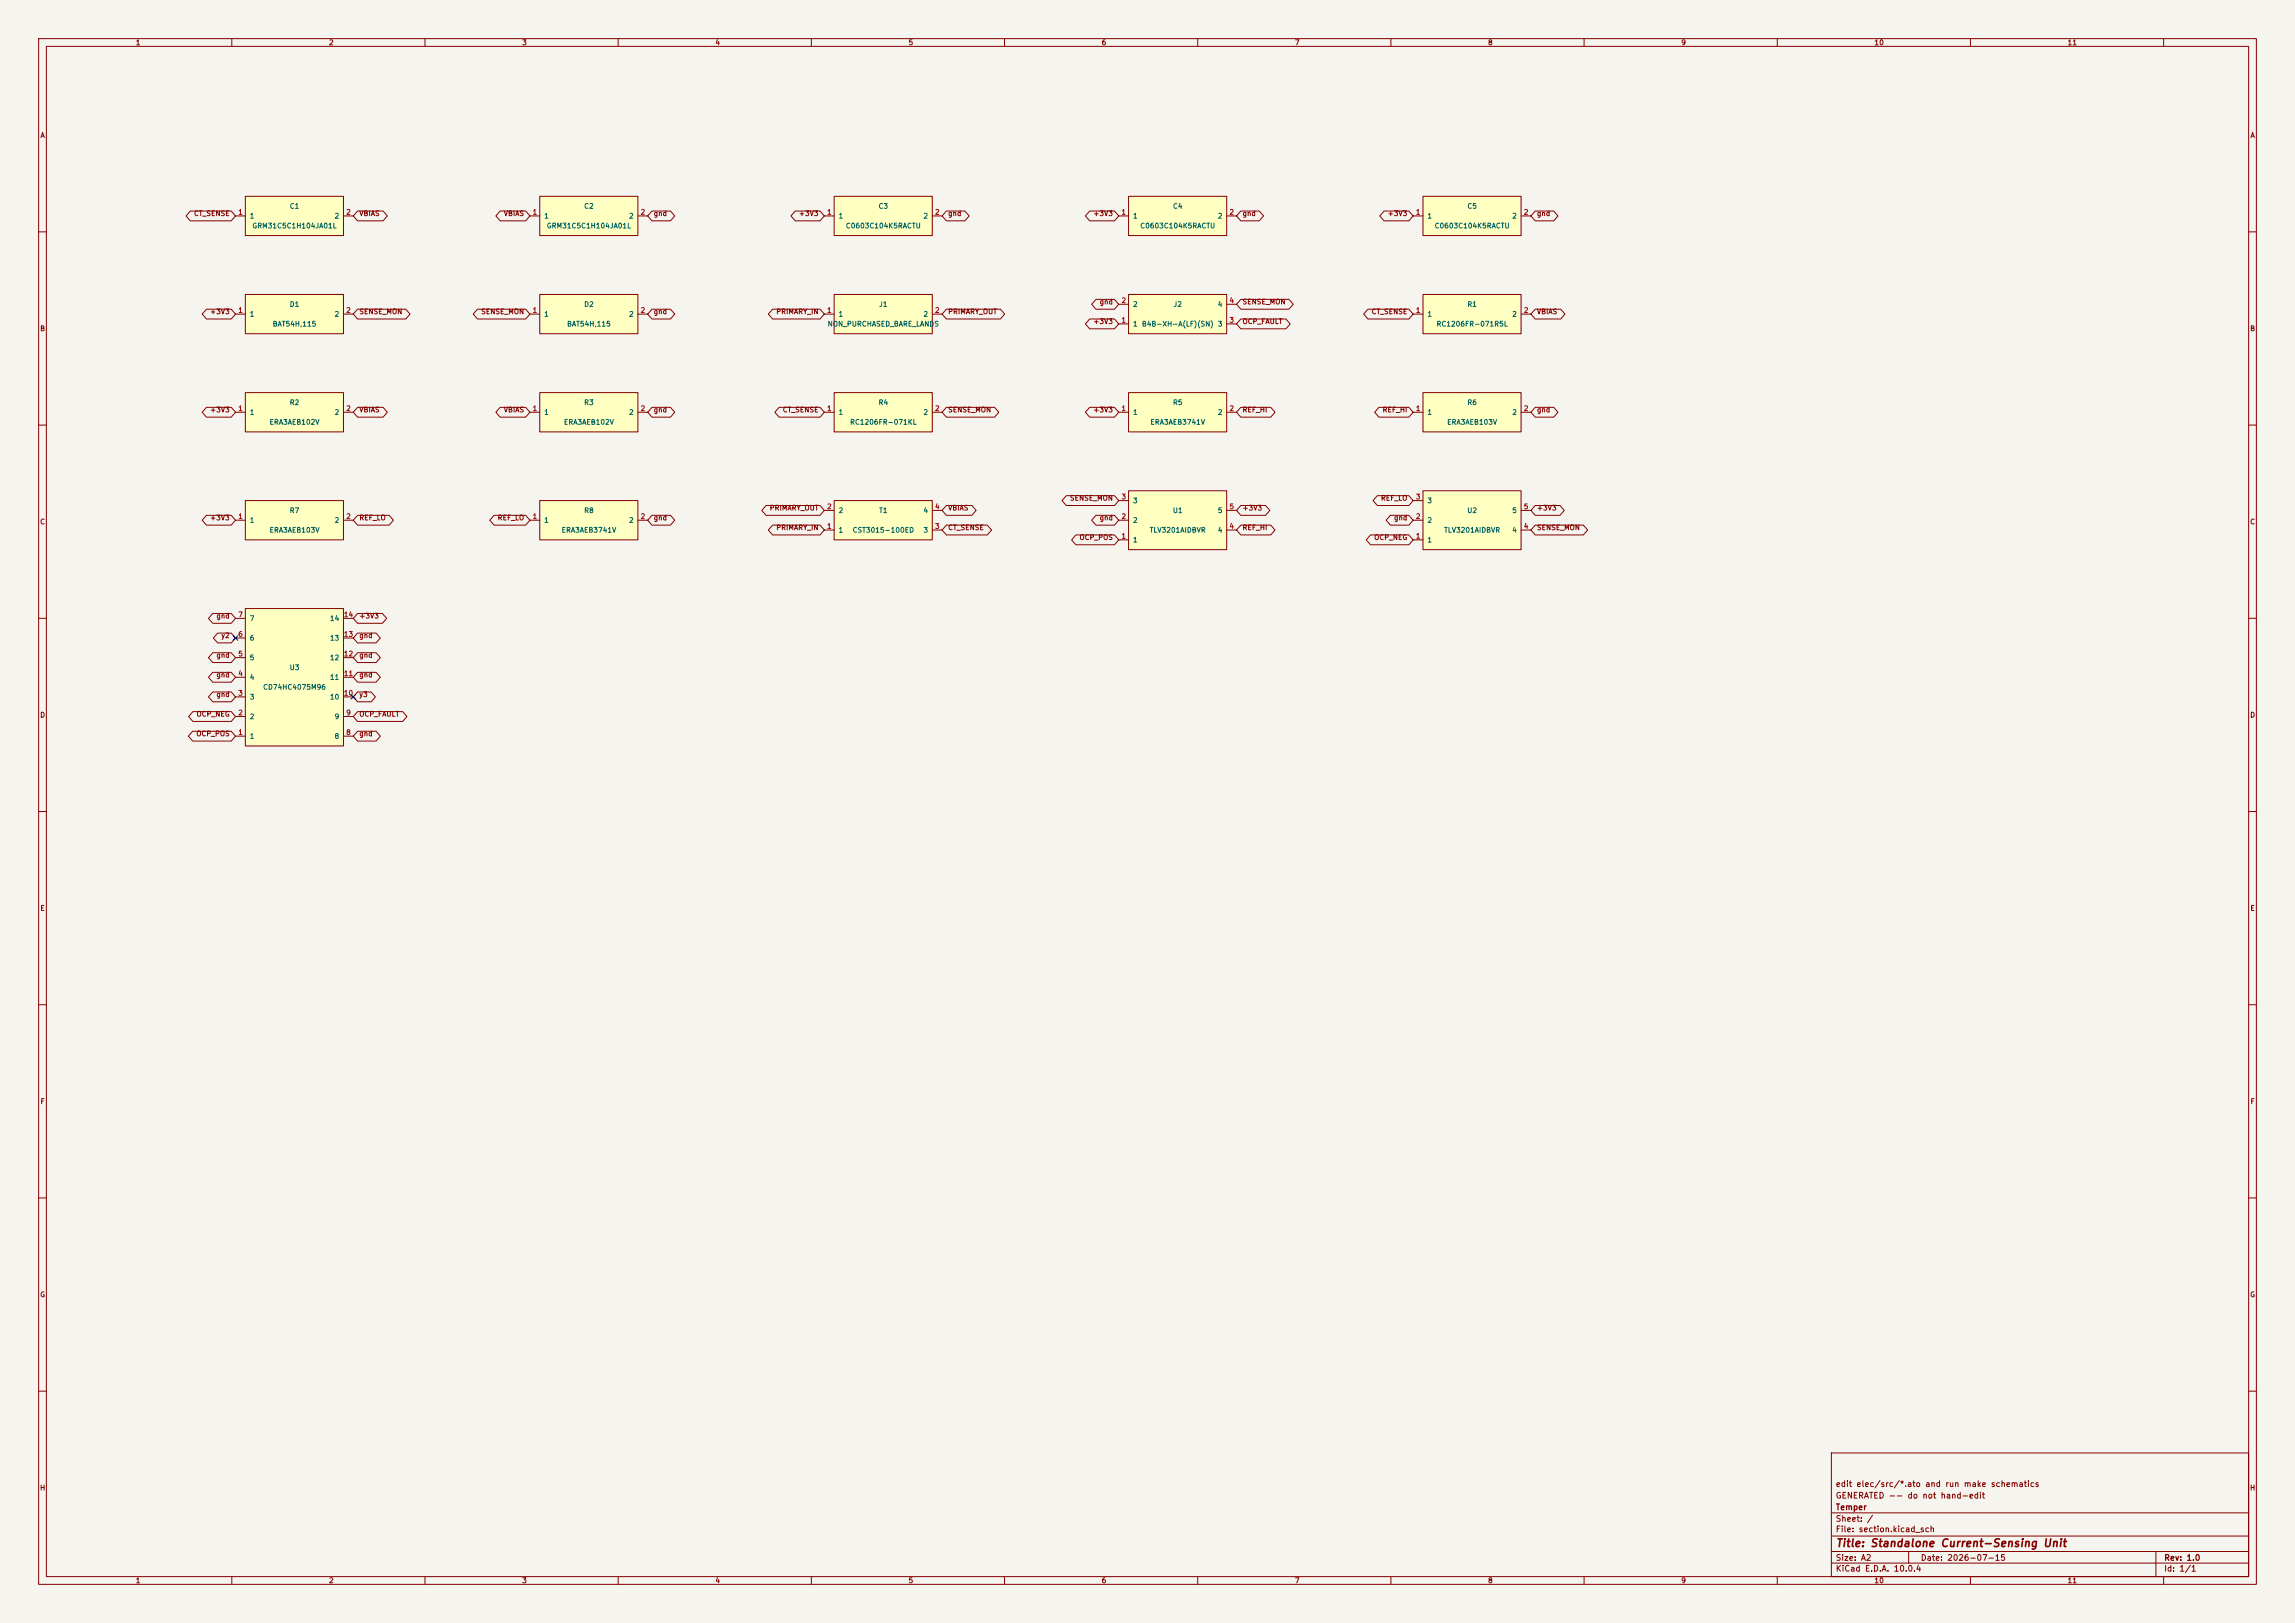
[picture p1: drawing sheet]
<svg xmlns="http://www.w3.org/2000/svg" width="594mm" height="420mm" viewBox="0 0 594 420" stroke-linecap="round" stroke-linejoin="round" font-family="sans-serif">
<defs><g id="words">
<text font-size="2" fill="#840000" x="475" y="400.8">Title: Standalone Current-Sensing Unit</text>
<g font-size="1.5" fill="#840000">
<text x="475" y="388.1">GENERATED -- do not hand-edit</text>
<text x="475" y="385.1">edit elec/src/*.ato and run make schematics</text>
<text x="475" y="394.1">Sheet: /</text>
<text x="475" y="391.1">Temper</text>
<text x="475" y="396.8">File: section.kicad_sch</text>
<text x="475" y="407">KiCad E.D.A. 10.0.4</text>
<text x="475" y="404.2">Size: A2</text>
<text x="497" y="404.2">Date: 2026-07-15</text>
<text x="560" y="404.2">Rev: 1.0</text>
<text x="560" y="407">Id: 1/1</text>
</g>
<g font-size="1.3" fill="#840000">
<text x="35" y="12">1</text>
<text x="85" y="12">2</text>
<text x="135" y="12">3</text>
<text x="185" y="12">4</text>
<text x="235" y="12">5</text>
<text x="285" y="12">6</text>
<text x="335" y="12">7</text>
<text x="385" y="12">8</text>
<text x="435" y="12">9</text>
<text x="485" y="12">10</text>
<text x="535" y="12">11</text>
<text x="10.3" y="36">A</text>
<text x="582.3" y="36">A</text>
<text x="50.1" y="56.2">CT_SENSE</text>
<text x="92.9" y="56.2">VBIAS</text>
<text x="130.3" y="56.2">VBIAS</text>
<text x="169.1" y="56.2">gnd</text>
<text x="206.6" y="56.2">+3V3</text>
<text x="245.3" y="56.2">gnd</text>
<text x="282.8" y="56.2">+3V3</text>
<text x="321.5" y="56.2">gnd</text>
<text x="359" y="56.2">+3V3</text>
<text x="397.7" y="56.2">gnd</text>
<text x="54.2" y="81.6">+3V3</text>
<text x="92.9" y="81.6">SENSE_MON</text>
<text x="124.4" y="81.6">SENSE_MON</text>
<text x="169.1" y="81.6">gnd</text>
<text x="200.8" y="81.6">PRIMARY_IN</text>
<text x="245.3" y="81.6">PRIMARY_OUT</text>
<text x="284.5" y="79.1">gnd</text>
<text x="321.5" y="79.1">SENSE_MON</text>
<text x="354.9" y="81.6">CT_SENSE</text>
<text x="397.7" y="81.6">VBIAS</text>
<text x="10.3" y="86">B</text>
<text x="282.8" y="84.1">+3V3</text>
<text x="321.5" y="84.1">OCP_FAULT</text>
<text x="582.3" y="86">B</text>
<text x="54.2" y="107">+3V3</text>
<text x="92.9" y="107">VBIAS</text>
<text x="130.3" y="107">VBIAS</text>
<text x="169.1" y="107">gnd</text>
<text x="202.5" y="107">CT_SENSE</text>
<text x="245.3" y="107">SENSE_MON</text>
<text x="282.8" y="107">+3V3</text>
<text x="321.5" y="107">REF_HI</text>
<text x="357.7" y="107">REF_HI</text>
<text x="397.7" y="107">gnd</text>
<text x="276.8" y="129.9">SENSE_MON</text>
<text x="357.3" y="129.9">REF_LO</text>
<text x="10.3" y="136">C</text>
<text x="54.2" y="134.9">+3V3</text>
<text x="92.9" y="134.9">REF_LO</text>
<text x="128.7" y="134.9">REF_LO</text>
<text x="169.1" y="134.9">gnd</text>
<text x="199.1" y="132.4">PRIMARY_OUT</text>
<text x="200.8" y="137.5">PRIMARY_IN</text>
<text x="245.3" y="137.5">CT_SENSE</text>
<text x="245.3" y="132.4">VBIAS</text>
<text x="284.5" y="134.9">gnd</text>
<text x="321.5" y="137.5">REF_HI</text>
<text x="321.5" y="132.4">+3V3</text>
<text x="360.7" y="134.9">gnd</text>
<text x="397.7" y="137.5">SENSE_MON</text>
<text x="397.7" y="132.4">+3V3</text>
<text x="582.3" y="136">C</text>
<text x="279.3" y="140">OCP_POS</text>
<text x="355.5" y="140">OCP_NEG</text>
<text x="55.9" y="160.3">gnd</text>
<text x="92.9" y="160.3">+3V3</text>
<text x="57.2" y="165.4">y2</text>
<text x="92.9" y="165.4">gnd</text>
<text x="55.9" y="170.5">gnd</text>
<text x="92.9" y="170.5">gnd</text>
<text x="55.9" y="175.6">gnd</text>
<text x="92.9" y="175.6">gnd</text>
<text x="10.3" y="186">D</text>
<text x="50.7" y="185.7">OCP_NEG</text>
<text x="55.9" y="180.7">gnd</text>
<text x="92.9" y="185.7">OCP_FAULT</text>
<text x="92.9" y="180.7">y3</text>
<text x="582.3" y="186">D</text>
<text x="50.7" y="190.8">OCP_POS</text>
<text x="92.9" y="190.8">gnd</text>
<text x="10.3" y="236">E</text>
<text x="582.3" y="236">E</text>
<text x="10.3" y="286">F</text>
<text x="582.3" y="286">F</text>
<text x="10.3" y="336">G</text>
<text x="582.3" y="336">G</text>
<text x="10.2" y="386">H</text>
<text x="582.2" y="386">H</text>
<text x="35" y="410">1</text>
<text x="85" y="410">2</text>
<text x="135" y="410">3</text>
<text x="185" y="410">4</text>
<text x="235" y="410">5</text>
<text x="285" y="410">6</text>
<text x="335" y="410">7</text>
<text x="385" y="410">8</text>
<text x="435" y="410">9</text>
<text x="485" y="410">10</text>
<text x="535" y="410">11</text>
</g>
<g font-size="1.3" fill="#a90000">
<text x="61.5" y="55.9">1</text>
<text x="89.5" y="55.9">2</text>
<text x="137.7" y="55.9">1</text>
<text x="165.7" y="55.9">2</text>
<text x="213.9" y="55.9">1</text>
<text x="241.9" y="55.9">2</text>
<text x="290.1" y="55.9">1</text>
<text x="318.1" y="55.9">2</text>
<text x="366.3" y="55.9">1</text>
<text x="394.3" y="55.9">2</text>
<text x="61.5" y="81.3">1</text>
<text x="89.5" y="81.3">2</text>
<text x="137.7" y="81.3">1</text>
<text x="165.7" y="81.3">2</text>
<text x="213.9" y="81.3">1</text>
<text x="241.9" y="81.3">2</text>
<text x="290.1" y="83.8">1</text>
<text x="290.1" y="78.7">2</text>
<text x="318.1" y="83.8">3</text>
<text x="318.1" y="78.7">4</text>
<text x="366.3" y="81.3">1</text>
<text x="394.3" y="81.3">2</text>
<text x="61.5" y="106.7">1</text>
<text x="89.5" y="106.7">2</text>
<text x="137.7" y="106.7">1</text>
<text x="165.7" y="106.7">2</text>
<text x="213.9" y="106.7">1</text>
<text x="241.9" y="106.7">2</text>
<text x="290.1" y="106.7">1</text>
<text x="318.1" y="106.7">2</text>
<text x="366.3" y="106.7">1</text>
<text x="394.3" y="106.7">2</text>
<text x="290.1" y="129.5">3</text>
<text x="366.3" y="129.5">3</text>
<text x="61.5" y="134.6">1</text>
<text x="89.5" y="134.6">2</text>
<text x="137.7" y="134.6">1</text>
<text x="165.7" y="134.6">2</text>
<text x="213.9" y="137.1">1</text>
<text x="213.9" y="132.1">2</text>
<text x="241.9" y="137.1">3</text>
<text x="241.9" y="132.1">4</text>
<text x="290.1" y="134.6">2</text>
<text x="318.1" y="137.1">4</text>
<text x="318.1" y="132.1">5</text>
<text x="366.3" y="134.6">2</text>
<text x="394.3" y="137.1">4</text>
<text x="394.3" y="132.1">5</text>
<text x="290.1" y="139.7">1</text>
<text x="366.3" y="139.7">1</text>
<text x="61.5" y="160">7</text>
<text x="88.9" y="160">14</text>
<text x="61.5" y="165.1">6</text>
<text x="88.9" y="165.1">13</text>
<text x="61.5" y="170.2">5</text>
<text x="88.9" y="170.2">12</text>
<text x="61.5" y="175.2">4</text>
<text x="88.9" y="175.2">11</text>
<text x="61.5" y="185.4">2</text>
<text x="61.5" y="180.3">3</text>
<text x="88.9" y="180.3">10</text>
<text x="89.5" y="185.4">9</text>
<text x="61.5" y="190.5">1</text>
<text x="89.5" y="190.5">8</text>
</g>
<g font-size="1.3" fill="#006464">
<text x="64.5" y="56.9">1</text>
<text x="65.2" y="59.4">GRM31C5C1H104JA01L</text>
<text x="74.9" y="54.3">C1</text>
<text x="86.5" y="56.9">2</text>
<text x="140.7" y="56.9">1</text>
<text x="141.4" y="59.4">GRM31C5C1H104JA01L</text>
<text x="151.1" y="54.3">C2</text>
<text x="162.7" y="56.9">2</text>
<text x="216.9" y="56.9">1</text>
<text x="218.8" y="59.4">C0603C104K5RACTU</text>
<text x="227.3" y="54.3">C3</text>
<text x="238.9" y="56.9">2</text>
<text x="293.1" y="56.9">1</text>
<text x="295" y="59.4">C0603C104K5RACTU</text>
<text x="303.5" y="54.3">C4</text>
<text x="315.1" y="56.9">2</text>
<text x="369.3" y="56.9">1</text>
<text x="371.2" y="59.4">C0603C104K5RACTU</text>
<text x="379.7" y="54.3">C5</text>
<text x="391.3" y="56.9">2</text>
<text x="64.5" y="82.3">1</text>
<text x="74.9" y="79.7">D1</text>
<text x="86.5" y="82.3">2</text>
<text x="140.7" y="82.3">1</text>
<text x="151.1" y="79.7">D2</text>
<text x="162.7" y="82.3">2</text>
<text x="216.9" y="82.3">1</text>
<text x="227.4" y="79.7">J1</text>
<text x="238.9" y="82.3">2</text>
<text x="293.1" y="79.7">2</text>
<text x="303.6" y="79.7">J2</text>
<text x="315.1" y="79.7">4</text>
<text x="369.3" y="82.3">1</text>
<text x="379.7" y="79.7">R1</text>
<text x="391.3" y="82.3">2</text>
<text x="70.4" y="84.8">BAT54H,115</text>
<text x="146.6" y="84.8">BAT54H,115</text>
<text x="214.1" y="84.8">NON_PURCHASED_BARE_LANDS</text>
<text x="293.1" y="84.8">1 B4B-XH-A(LF)(SN) 3</text>
<text x="371.7" y="84.8">RC1206FR-071R5L</text>
<text x="64.5" y="107.7">1</text>
<text x="74.9" y="105.1">R2</text>
<text x="86.5" y="107.7">2</text>
<text x="140.7" y="107.7">1</text>
<text x="151.1" y="105.1">R3</text>
<text x="162.7" y="107.7">2</text>
<text x="216.9" y="107.7">1</text>
<text x="227.3" y="105.1">R4</text>
<text x="238.9" y="107.7">2</text>
<text x="293.1" y="107.7">1</text>
<text x="303.5" y="105.1">R5</text>
<text x="315.1" y="107.7">2</text>
<text x="369.3" y="107.7">1</text>
<text x="379.7" y="105.1">R6</text>
<text x="391.3" y="107.7">2</text>
<text x="69.6" y="110.2">ERA3AEB102V</text>
<text x="145.8" y="110.2">ERA3AEB102V</text>
<text x="219.9" y="110.2">RC1206FR-071KL</text>
<text x="297.6" y="110.2">ERA3AEB3741V</text>
<text x="374.4" y="110.2">ERA3AEB103V</text>
<text x="293.1" y="130.5">3</text>
<text x="369.3" y="130.5">3</text>
<text x="64.5" y="135.6">1</text>
<text x="74.9" y="133.1">R7</text>
<text x="86.5" y="135.6">2</text>
<text x="140.7" y="135.6">1</text>
<text x="151.1" y="133.1">R8</text>
<text x="162.7" y="135.6">2</text>
<text x="216.9" y="133.1">2</text>
<text x="227.4" y="133.1">T1</text>
<text x="238.9" y="133.1">4</text>
<text x="293.1" y="135.6">2</text>
<text x="303.4" y="133.1">U1</text>
<text x="315.1" y="133.1">5</text>
<text x="369.3" y="135.6">2</text>
<text x="379.6" y="133.1">U2</text>
<text x="391.3" y="133.1">5</text>
<text x="69.6" y="138.1">ERA3AEB103V</text>
<text x="145.2" y="138.1">ERA3AEB3741V</text>
<text x="216.9" y="138.1">1</text>
<text x="220.5" y="138.1">CST3015-100ED</text>
<text x="238.9" y="138.1">3</text>
<text x="293.1" y="140.7">1</text>
<text x="297.4" y="138.1">TLV3201AIDBVR</text>
<text x="315.1" y="138.1">4</text>
<text x="369.3" y="140.7">1</text>
<text x="373.6" y="138.1">TLV3201AIDBVR</text>
<text x="391.3" y="138.1">4</text>
<text x="64.5" y="161">7</text>
<text x="85.3" y="161">14</text>
<text x="64.5" y="166.1">6</text>
<text x="85.3" y="166.1">13</text>
<text x="64.5" y="171.2">5</text>
<text x="74.8" y="173.7">U3</text>
<text x="85.3" y="171.2">12</text>
<text x="64.5" y="176.2">4</text>
<text x="68" y="178.8">CD74HC4075M96</text>
<text x="85.3" y="176.2">11</text>
<text x="64.5" y="181.3">3</text>
<text x="85.3" y="181.3">10</text>
<text x="64.5" y="191.5">1</text>
<text x="64.5" y="186.4">2</text>
<text x="86.5" y="191.5">8</text>
<text x="86.5" y="186.4">9</text>
</g>
</g></defs>
<path d="M0 0h594v420h-594z" fill="#f5f4ef" stroke="#f5f4ef" stroke-width=".26"/>
<g fill="none" stroke="#840000" stroke-width=".26">
<path d="M10 10h574v400h-574zM12 12h570v396h-570zM60 10v2M110 10v2M160 10v2M210 10v2M260 10v2M310 10v2M360 10v2M410 10v2M460 10v2M510 10v2"/>
<path d="M560 10v2M10 60h2M582 60h2M10 110h2M582 110h2M10 160h2M582 160h2M10 210h2M582 210h2M10 260h2M582 260h2M10 310h2"/>
<path d="M582 310h2M10 360h2M474 376h108v32h-108zM582 360h2M474 397.5h108M474 391.5h108M60 408v2M110 408v2M160 408v2M210 408v2M260 408v2M310 408v2"/>
<path d="M360 408v2M410 408v2M460 408v2M474 404.5h108M474 401.5h108M494 401.5v3M510 408v2M558 401.5v6.5M560 408v2"/>
</g>
<path d="M63.5 157.5h25.4v35.5h-25.4z" fill="#ffffc2"/>
<g fill="none" stroke="#840000" stroke-width=".26">
<path d="M63.5 157.5h25.4v35.5h-25.4zM61 175.3h2.5M61 170.2h2.5M61 165.1h2.5M61 160h2.5M88.9 175.3h2.5M88.9 170.2h2.5M88.9 165.1h2.5M88.9 160h2.5M61 190.5h2.5M61 185.4h2.5M61 180.3h2.5"/>
<path d="M88.9 190.5h2.5M88.9 185.4h2.5M88.9 180.3h2.5"/>
</g>
<path d="M215.9 50.8h25.4v10.2h-25.4z" fill="#ffffc2"/>
<path d="M213.4 55.9h2.5M215.9 50.8h25.4v10.2h-25.4zM241.3 55.9h2.5" fill="none" stroke="#840000" stroke-width=".26"/>
<path d="M292.1 76.2h25.4v10.2h-25.4z" fill="#ffffc2"/>
<path d="M289.6 78.7h2.5M292.1 76.2h25.4v10.2h-25.4zM317.5 78.7h2.5M289.6 83.8h2.5M317.5 83.8h2.5" fill="none" stroke="#840000" stroke-width=".26"/>
<path d="M368.3 50.8h25.4v10.2h-25.4z" fill="#ffffc2"/>
<path d="M365.8 55.9h2.5M368.3 50.8h25.4v10.2h-25.4zM393.7 55.9h2.5" fill="none" stroke="#840000" stroke-width=".26"/>
<path d="M368.3 76.2h25.4v10.2h-25.4z" fill="#ffffc2"/>
<path d="M368.3 76.2h25.4v10.2h-25.4zM365.8 81.3h2.5M393.7 81.3h2.5" fill="none" stroke="#840000" stroke-width=".26"/>
<path d="M292.1 101.6h25.4v10.2h-25.4z" fill="#ffffc2"/>
<path d="M289.6 106.7h2.5M292.1 101.6h25.4v10.2h-25.4zM317.5 106.7h2.5" fill="none" stroke="#840000" stroke-width=".26"/>
<path d="M292.1 127h25.4v15.2h-25.4z" fill="#ffffc2"/>
<path d="M289.6 139.7h2.5M289.6 134.6h2.5M289.6 129.5h2.5M292.1 127h25.4v15.2h-25.4zM317.5 137.2h2.5M317.5 132.1h2.5" fill="none" stroke="#840000" stroke-width=".26"/>
<path d="M368.3 127h25.4v15.2h-25.4z" fill="#ffffc2"/>
<path d="M365.8 139.7h2.5M365.8 134.6h2.5M365.8 129.5h2.5M368.3 127h25.4v15.2h-25.4zM393.7 137.2h2.5M393.7 132.1h2.5" fill="none" stroke="#840000" stroke-width=".26"/>
<path d="M368.3 101.6h25.4v10.2h-25.4z" fill="#ffffc2"/>
<path d="M365.8 106.7h2.5M368.3 101.6h25.4v10.2h-25.4zM393.7 106.7h2.5" fill="none" stroke="#840000" stroke-width=".26"/>
<path d="M63.5 76.2h25.4v10.2h-25.4z" fill="#ffffc2"/>
<path d="M63.5 76.2h25.4v10.2h-25.4zM61 81.3h2.5M88.9 81.3h2.5" fill="none" stroke="#840000" stroke-width=".26"/>
<path d="M63.5 50.8h25.4v10.2h-25.4z" fill="#ffffc2"/>
<path d="M61 55.9h2.5M63.5 50.8h25.4v10.2h-25.4zM88.9 55.9h2.5" fill="none" stroke="#840000" stroke-width=".26"/>
<path d="M139.7 129.5h25.4v10.2h-25.4z" fill="#ffffc2"/>
<path d="M137.2 134.6h2.5M139.7 129.5h25.4v10.2h-25.4zM165.1 134.6h2.5" fill="none" stroke="#840000" stroke-width=".26"/>
<path d="M139.7 101.6h25.4v10.2h-25.4z" fill="#ffffc2"/>
<path d="M137.2 106.7h2.5M139.7 101.6h25.4v10.2h-25.4zM165.1 106.7h2.5" fill="none" stroke="#840000" stroke-width=".26"/>
<path d="M63.5 129.5h25.4v10.2h-25.4z" fill="#ffffc2"/>
<path d="M61 134.6h2.5M63.5 129.5h25.4v10.2h-25.4zM88.9 134.6h2.5" fill="none" stroke="#840000" stroke-width=".26"/>
<path d="M63.5 101.6h25.4v10.2h-25.4z" fill="#ffffc2"/>
<path d="M61 106.7h2.5M63.5 101.6h25.4v10.2h-25.4zM88.9 106.7h2.5" fill="none" stroke="#840000" stroke-width=".26"/>
<path d="M139.7 76.2h25.4v10.2h-25.4z" fill="#ffffc2"/>
<path d="M139.7 76.2h25.4v10.2h-25.4zM137.2 81.3h2.5M165.1 81.3h2.5" fill="none" stroke="#840000" stroke-width=".26"/>
<path d="M139.7 50.8h25.4v10.2h-25.4z" fill="#ffffc2"/>
<path d="M137.2 55.9h2.5M139.7 50.8h25.4v10.2h-25.4zM165.1 55.9h2.5" fill="none" stroke="#840000" stroke-width=".26"/>
<path d="M215.9 129.5h25.4v10.2h-25.4z" fill="#ffffc2"/>
<path d="M213.4 137.2h2.5M213.4 132.1h2.5M215.9 129.5h25.4v10.2h-25.4zM241.3 137.2h2.5M241.3 132.1h2.5" fill="none" stroke="#840000" stroke-width=".26"/>
<path d="M292.1 50.8h25.4v10.2h-25.4z" fill="#ffffc2"/>
<path d="M289.6 55.9h2.5M292.1 50.8h25.4v10.2h-25.4zM317.5 55.9h2.5" fill="none" stroke="#840000" stroke-width=".26"/>
<path d="M215.9 101.6h25.4v10.2h-25.4z" fill="#ffffc2"/>
<path d="M213.4 106.7h2.5M215.9 101.6h25.4v10.2h-25.4zM241.3 106.7h2.5" fill="none" stroke="#840000" stroke-width=".26"/>
<path d="M215.9 76.2h25.4v10.2h-25.4z" fill="#ffffc2"/>
<g fill="none" stroke="#840000" stroke-width=".26">
<path d="M49.3 54.6h10.5l1.2 1.3-1.2 1.3h-10.5l-1.1-1.3zM92.6 54.6h6.5l1.2 1.3-1.2 1.3h-6.5l-1.2-1.3zM129.5 54.6h6.5l1.2 1.3-1.2 1.3h-6.5l-1.2-1.3zM168.8 54.6h4.7l1.1 1.3-1.1 1.3h-4.7l-1.2-1.3zM205.8 54.6h6.4l1.2 1.3-1.2 1.3h-6.4l-1.1-1.3zM245 54.6h4.7l1.1 1.3-1.1 1.3h-4.7l-1.2-1.3zM282 54.6h6.4l1.2 1.3-1.2 1.3h-6.4l-1.1-1.3zM321.2 54.6h4.7l1.1 1.3-1.1 1.3h-4.7l-1.2-1.3zM358.2 54.6h6.4l1.2 1.3-1.2 1.3h-6.4l-1.1-1.3zM397.4 54.6h4.7l1.1 1.3-1.1 1.3h-4.7l-1.2-1.3zM215.9 76.2h25.4v10.2h-25.4zM283.7 77.5h4.7l1.2 1.2-1.2 1.3h-4.7l-1.1-1.3z"/>
<path d="M321.2 77.5h12.4l1.1 1.2-1.1 1.3h-12.4l-1.2-1.3zM53.4 80h6.4l1.2 1.3-1.2 1.3h-6.4l-1.1-1.3zM92.6 80h12.4l1.1 1.3-1.1 1.3h-12.4l-1.2-1.3zM123.6 80h12.4l1.2 1.3-1.2 1.3h-12.4l-1.1-1.3zM168.8 80h4.7l1.1 1.3-1.1 1.3h-4.7l-1.2-1.3zM200 80h12.2l1.2 1.3-1.2 1.3h-12.2l-1.1-1.3zM213.4 81.3h2.5M241.3 81.3h2.5M245 80h13.9l1.1 1.3-1.1 1.3h-13.9l-1.2-1.3zM282 82.5h6.4l1.2 1.3-1.2 1.3h-6.4l-1.1-1.3zM321.2 82.5h11.6l1.1 1.3-1.1 1.3h-11.6l-1.2-1.3zM354.1 80h10.5l1.2 1.3-1.2 1.3h-10.5l-1.1-1.3z"/>
<path d="M397.4 80h6.5l1.2 1.3-1.2 1.3h-6.5l-1.2-1.3zM53.4 105.4h6.4l1.2 1.3-1.2 1.3h-6.4l-1.1-1.3zM92.6 105.4h6.5l1.2 1.3-1.2 1.3h-6.5l-1.2-1.3zM129.5 105.4h6.5l1.2 1.3-1.2 1.3h-6.5l-1.2-1.3zM168.8 105.4h4.7l1.1 1.3-1.1 1.3h-4.7l-1.2-1.3zM201.7 105.4h10.5l1.2 1.3-1.2 1.3h-10.5l-1.1-1.3zM245 105.4h12.4l1.1 1.3-1.1 1.3h-12.4l-1.2-1.3zM282 105.4h6.4l1.2 1.3-1.2 1.3h-6.4l-1.1-1.3zM321.2 105.4h7.7l1.1 1.3-1.1 1.3h-7.7l-1.2-1.3zM356.9 105.4h7.7l1.2 1.3-1.2 1.3h-7.7l-1.1-1.3zM397.4 105.4h4.7l1.1 1.3-1.1 1.3h-4.7l-1.2-1.3zM53.4 133.3h6.4l1.2 1.3-1.2 1.3h-6.4l-1.1-1.3z"/>
<path d="M92.6 133.3h8.1l1.1 1.3-1.1 1.3h-8.1l-1.2-1.3zM127.9 133.3h8.1l1.2 1.3-1.2 1.3h-8.1l-1.1-1.3zM168.8 133.3h4.7l1.1 1.3-1.1 1.3h-4.7l-1.2-1.3zM198.3 130.8h13.9l1.2 1.3-1.2 1.3h-13.9l-1.1-1.3zM200 135.9h12.2l1.2 1.3-1.2 1.2h-12.2l-1.1-1.2zM245 135.9h10.5l1.1 1.3-1.1 1.2h-10.5l-1.2-1.2zM245 130.8h6.5l1.2 1.3-1.2 1.3h-6.5l-1.2-1.3zM276 128.3h12.4l1.2 1.2-1.2 1.3h-12.4l-1.1-1.3zM278.5 138.4h9.9l1.2 1.3-1.2 1.3h-9.9l-1.1-1.3zM283.7 133.3h4.7l1.2 1.3-1.2 1.3h-4.7l-1.1-1.3zM321.2 135.9h7.7l1.1 1.3-1.1 1.2h-7.7l-1.2-1.2zM321.2 130.8h6.4l1.1 1.3-1.1 1.3h-6.4l-1.2-1.3z"/>
<path d="M354.7 138.4h9.9l1.2 1.3-1.2 1.3h-9.9l-1.1-1.3zM356.5 128.3h8.1l1.2 1.2-1.2 1.3h-8.1l-1.1-1.3zM359.9 133.3h4.7l1.2 1.3-1.2 1.3h-4.7l-1.1-1.3zM397.4 135.9h12.4l1.1 1.3-1.1 1.2h-12.4l-1.2-1.2zM397.4 130.8h6.4l1.1 1.3-1.1 1.3h-6.4l-1.2-1.3zM55.1 158.7h4.7l1.2 1.3-1.2 1.3h-4.7l-1.1-1.3zM92.6 158.7h6.4l1.1 1.3-1.1 1.3h-6.4l-1.2-1.3zM55.1 168.9h4.7l1.2 1.3-1.2 1.3h-4.7l-1.1-1.3zM55.1 174h4.7l1.2 1.3-1.2 1.2h-4.7l-1.1-1.2zM55.1 179.1h4.7l1.2 1.2-1.2 1.3h-4.7l-1.1-1.3zM56.3 163.8h3.5l1.2 1.3-1.2 1.3h-3.5l-1.1-1.3zM92.6 163.8h4.7l1.1 1.3-1.1 1.3h-4.7l-1.2-1.3z"/>
<path d="M92.6 179.1h3.5l1.1 1.2-1.1 1.3h-3.5l-1.2-1.3zM92.6 174h4.7l1.1 1.3-1.1 1.2h-4.7l-1.2-1.2zM92.6 168.9h4.7l1.1 1.3-1.1 1.3h-4.7l-1.2-1.3zM49.9 189.2h9.9l1.2 1.3-1.2 1.3h-9.9l-1.1-1.3zM49.9 184.1h9.9l1.2 1.3-1.2 1.3h-9.9l-1.1-1.3zM92.6 189.2h4.7l1.1 1.3-1.1 1.3h-4.7l-1.2-1.3zM92.6 184.1h11.6l1.1 1.3-1.1 1.3h-11.6l-1.2-1.3z"/>
</g>
<path d="M60.4 164.5l1.2 1.2M61.6 164.5l-1.2 1.2M90.8 179.7l1.2 1.2M92 179.7l-1.2 1.2" fill="none" stroke="#000084" stroke-width=".26"/>
<use href="#words"/>
</svg>
